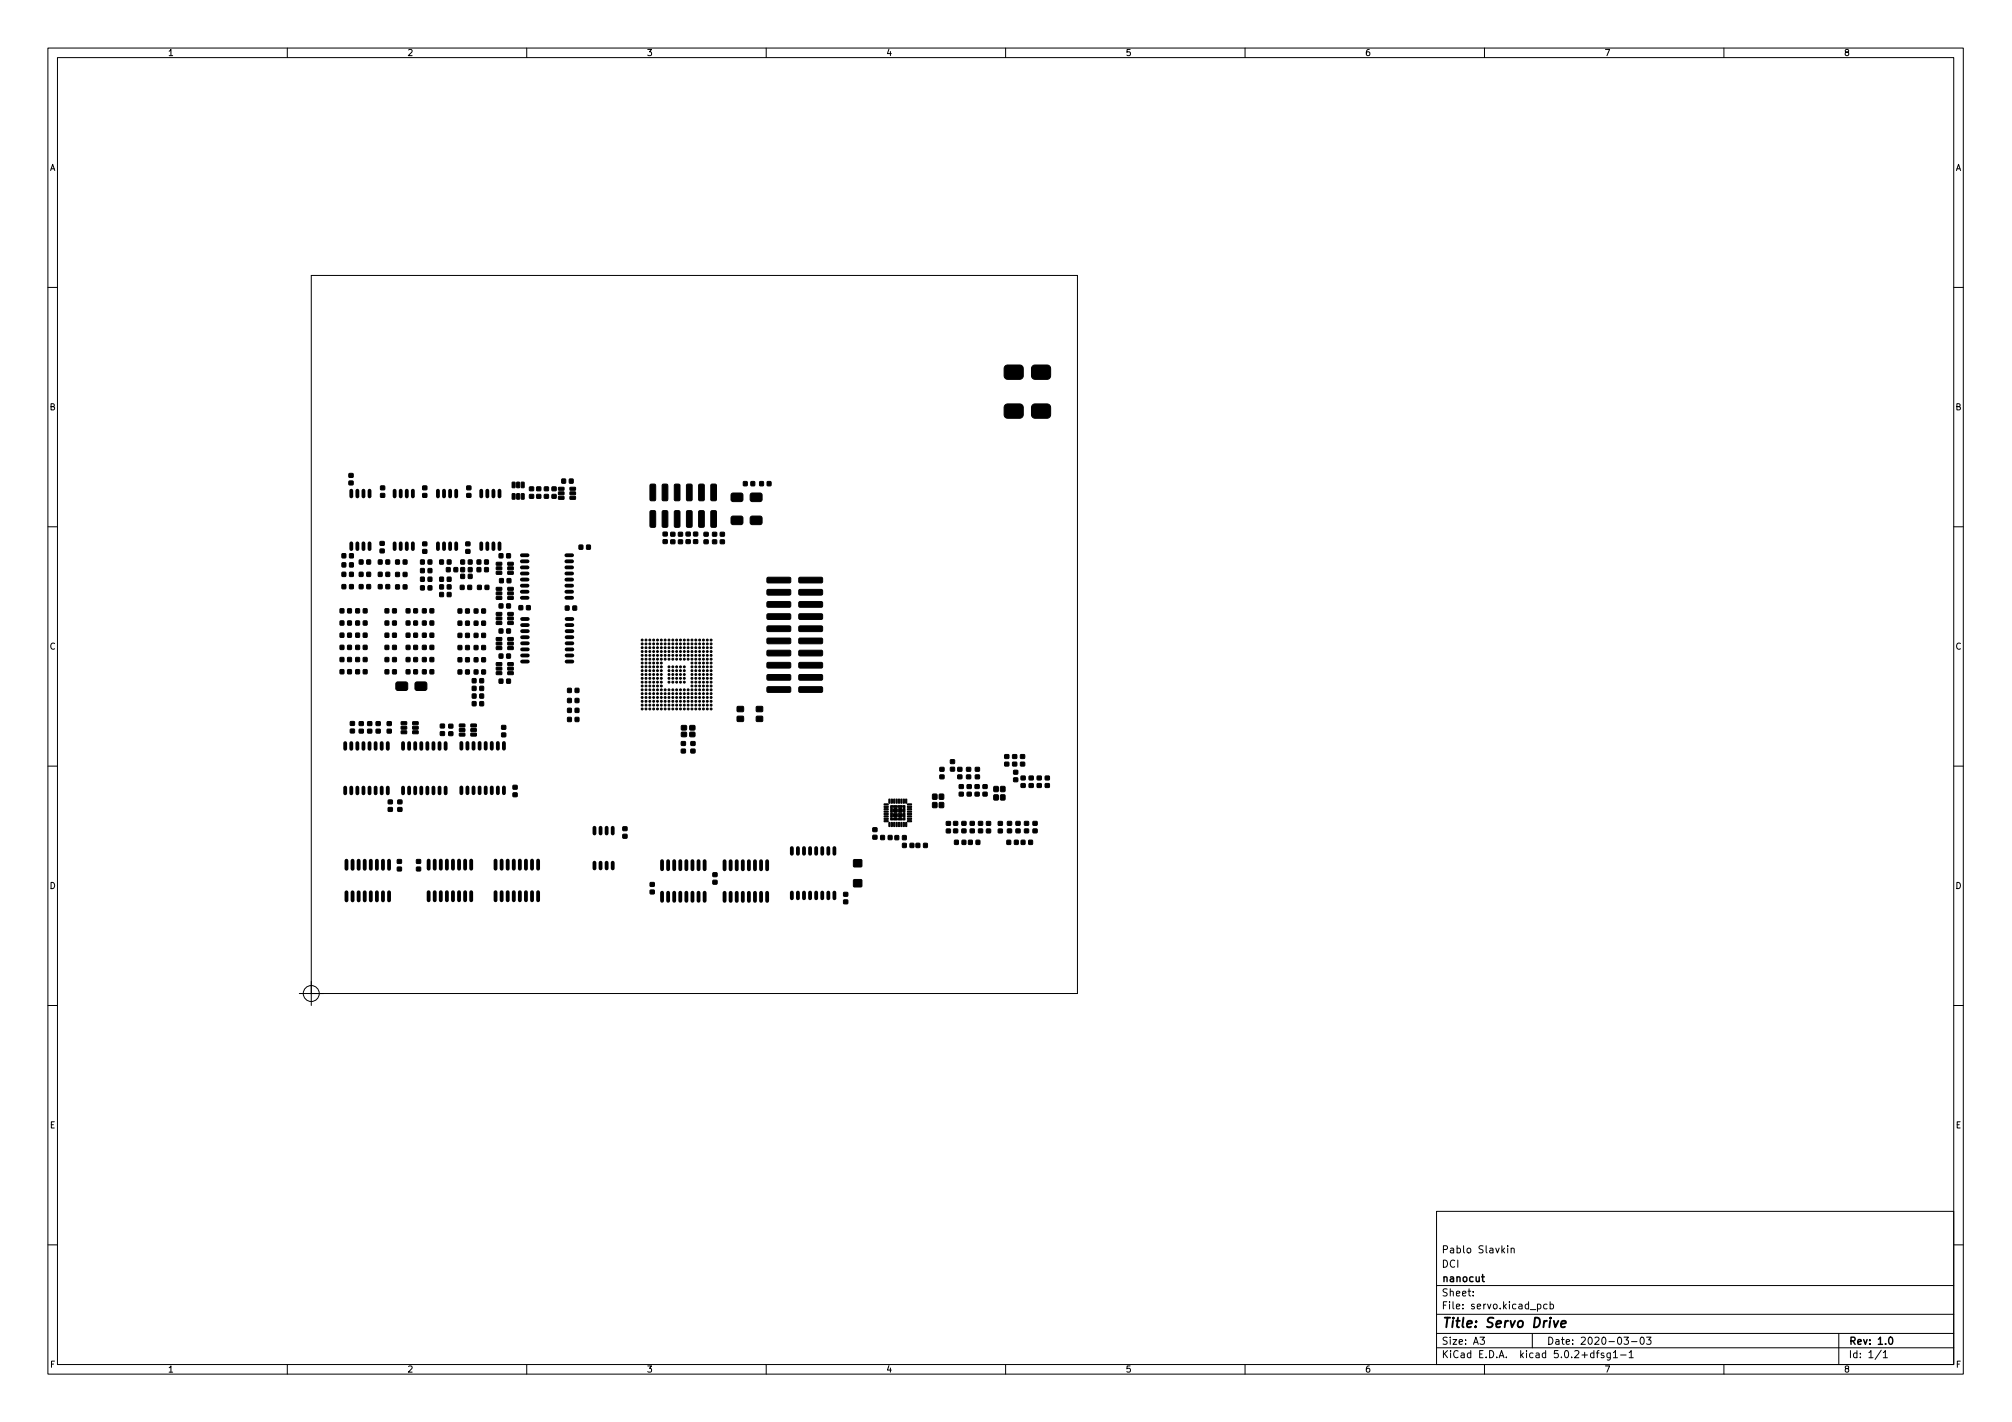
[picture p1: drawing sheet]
<svg xmlns="http://www.w3.org/2000/svg" width="420mm" height="297mm" viewBox="0 0 420 297" stroke-linecap="round" stroke-linejoin="round" font-family="sans-serif">
<defs><g id="words">
<text font-size="2.8" x="301" y="277.3">Title: Servo Drive</text>
<g font-size="2.1">
<text x="301" y="261.8">Pablo Slavkin</text>
<text x="301" y="267.8">nanocut</text>
<text x="301" y="264.8">DCI</text>
<text x="301" y="273.5">File: servo.kicad_pcb</text>
<text x="301" y="270.8">Sheet:</text>
<text x="301" y="280.9">Size: A3</text>
<text x="323" y="280.9">Date: 2020-03-03</text>
<text x="386" y="280.9">Rev: 1.0</text>
<text x="301" y="283.7">KiCad E.D.A. kicad 5.0.2+dfsg1-1</text>
<text x="386" y="283.7">Id: 1/1</text>
</g>
<g font-size="1.8">
<text x="35" y="11.7">1</text>
<text x="85" y="11.7">2</text>
<text x="135" y="11.7">3</text>
<text x="185" y="11.7">4</text>
<text x="235" y="11.7">5</text>
<text x="285" y="11.7">6</text>
<text x="335" y="11.7">7</text>
<text x="385" y="11.7">8</text>
<text x="10.3" y="35.7">A</text>
<text x="408.3" y="35.7">A</text>
<text x="10.3" y="85.7">B</text>
<text x="408.3" y="85.7">B</text>
<text x="10.3" y="135.7">C</text>
<text x="408.3" y="135.7">C</text>
<text x="10.3" y="185.7">D</text>
<text x="408.3" y="185.7">D</text>
<text x="10.4" y="235.7">E</text>
<text x="408.4" y="235.7">E</text>
<text x="10.4" y="285.7">F</text>
<text x="35" y="286.7">1</text>
<text x="85" y="286.7">2</text>
<text x="135" y="286.7">3</text>
<text x="185" y="286.7">4</text>
<text x="235" y="286.7">5</text>
<text x="285" y="286.7">6</text>
<text x="335" y="286.7">7</text>
<text x="385" y="286.7">8</text>
<text x="408.4" y="285.7">F</text>
</g>
</g></defs>
<g fill="none" stroke="#000" stroke-width=".21">
<path d="M10 10h400v277h-400zM12 12h396v273h-396zM60 10v2M110 10v2M160 10v2M210 10v2M260 10v2M310 10v2M360 10v2M10 60h2M408 60h2M10 110h2"/>
<path d="M408 110h2M10 160h2M408 160h2M10 210h2M62.5 207.5h162.5v-150h-160v152.5M408 210h2M300 253h108v32h-108zM10 260h2M300 278.5h108M300 274.5h108M300 268.5h108M307.6 270.6v.1"/>
<path d="M307.6 269.8v.1M309.1 279.3h.9l-.5 .6 .4 .1v.7l-.2 .1-.6-.1M314.9 260.2v.2M314.9 260.7v1M315.6 260.9l.2-.2 .3 .1 .1 .9M315.6 260.7v1M320 278.5v3M321.1 272.5l.4-.1 .3 .3-.2 .6h-.5M323.1 272.5l-.5-.1-.3 .3 .2 .6h.6M323.7 272.5l.4-.1 .3 .3-.1 .6h-.6M323.7 271.9v1.5M339.1 279.3h1l-.5 .6 .4 .1v.7l-.2 .1-.7-.1"/>
<path d="M342.7 279.4l.1-.1a.8 .8 0 0 1 .6 .8 .8 .8 0 0 1-.6 .7 1 1 0 0 1-.1-1.4zM343.8 279.3h1l-.5 .6 .4 .1v.7l-.2 .1-.7-.1M384 278.5v6.5M408 260h2M60 285v2M110 285v2M160 285v2M210 285v2M260 285v2M300 281.5h108M310 285v2M333.3 282.6h.6"/>
<path d="M333.9 282.1l-.3 .2v1.3M334.9 282.7l-.3-.1-.2 .2v.2l.5 .2v.3h-.5M336.3 282.6v1.2l-.3 .3-.4-.1M336.3 282.7l-.5-.1-.2 .3 .1 .6h.6M336.9 282.5l.5-.4v1.5M336.9 283.6h.9M338.4 283h1.2M340.2 282.5l.4-.4v1.5M340.2 283.6h.9M340.7 280.2h1.2M360 285v2M392.8 282l-1.2 2"/>
<path d="M393.3 282.5l.4-.4v1.5M393.3 283.6h.8"/>
<circle cx="65" cy="207.5" r="1.67"/>
</g>
<path d="M309.4 266.7h.6M309.6 266.2v1.3l.4 .2M394.6 279.4l.2-.1a.8 .8 0 0 1 .5 .8 .8 .8 0 0 1-.5 .7 1 1 0 0 1-.2-1.4z" fill="none" stroke="#000" stroke-width=".3"/>
<path d="M324.5 275.9l.3 1.3 .6-1.3M326 276.6l1-.2-.1-.4-.5-.1-.3 .3-.1 .9h.8" fill="none" stroke="#000" stroke-width=".4"/>
<g fill="#000" stroke="#000" stroke-width=".21">
<path d="M209.9 76.5l.5-.3h2.5a.75 .75 0 0 1 .8 .8v1.5a.75 .75 0 0 1-.8 .7h-2.5a.75 .75 0 0 1-.7-.7v-1.6zM215.6 76.5l.5-.3h2.6a.75 .75 0 0 1 .7 .8v1.5a.75 .75 0 0 1-.7 .7h-2.6a.75 .75 0 0 1-.7-.7v-1.6zM72.9 98.9h.8v.8h-.8zM209.9 84.6l.5-.2h2.5a.75 .75 0 0 1 .8 .7v1.5a.75 .75 0 0 1-.8 .8h-2.5a.75 .75 0 0 1-.7-.8v-1.6zM215.6 84.6l.5-.2h2.6a.75 .75 0 0 1 .7 .7v1.5a.75 .75 0 0 1-.7 .8h-2.6a.75 .75 0 0 1-.7-.8v-1.6zM71.4 115.7h.8v.8h-.8zM71.4 117.6h.8v.8h-.8zM71.4 119.6h.8v.8h-.8zM72.9 100.5h.8v.7l-.8 .1zM73 115.7h.8l-.1 .8h-.7zM73 117.6h.8l-.1 .8h-.7zM73 119.6h.8l-.1 .8h-.7z"/>
<path d="M75 119.6h.8v.8h-.8zM75 117h.8v.8h-.8zM76.6 119.6h.8l-.1 .8h-.7zM76.6 117h.8l-.1 .8h-.7zM79 117h.8v.8h-.8zM79 119.6h.8v.8h-.8zM79.4 113.1h.8v.8h-.8zM79.4 114.7h.8v.7l-.8 .1zM79.5 101.5h.8v.8h-.8zM79.5 103.1h.8v.8h-.8zM80.6 117h.8l-.1 .8h-.7zM80.6 119.6h.8l-.1 .8h-.7z"/>
<path d="M82.6 119.6h.8v.8h-.8zM82.6 117h.8v.8h-.8zM84.2 119.6h.8l-.1 .8h-.7zM84.2 117h.8l-.1 .8h-.7zM87.8 117h.8v.8h-.8zM87.8 118.8h.8v.8h-.8zM88.3 113.2h.8v.8h-.8zM88.3 114.8h.8v.7l-.8 .1zM88.3 101.5h.8v.8h-.8zM88.3 103.1h.8v.7l-.8 .1zM89.4 117h.8l-.1 .8h-.7zM89.4 118.8h.8l-.1 .8h-.7z"/>
<path d="M91.8 117h.8v.8h-.8zM93.2 118.6h.8v.8h-.8zM93.4 117h.8l-.1 .8h-.7zM94.8 118.6h.8l-.1 .8h-.7zM96.2 117h.8v.8h-.8zM96.2 118.6h.8v.8h-.8zM96.2 120h.8v.8h-.8zM97.3 113.2h.8v.8h-.8zM97.3 114.8h.8v.7l-.8 .1zM97.5 101.5h.8v.8h-.8zM97.5 103.1h.8v.7l-.8 .1zM97.8 117h.8l-.1 .8h-.7z"/>
<path d="M97.8 118.6h.8l-.1 .8h-.7zM97.8 120h.8l-.1 .8h-.7zM99.6 117h.8v.8h-.8zM99.6 118.6h.8v.8h-.8zM101.2 117h.8l-.1 .8h-.7zM101.2 118.6h.8l-.1 .8h-.7zM103.7 117.5h1l.1 .5-1.1 .1zM103.7 119.4h1l.1 .5-1.1 .1zM103.7 118.4h1l.1 .5-1.1 .1zM104.2 115.7h.8v.8h-.8zM105.8 115.7h.8v.8h-.8zM106.1 119.4h1l.1 .5-1.1 .1z"/>
<path d="M106.1 118.4h1l.1 .5-1.1 .1zM106.1 117.5h1l.1 .5-1.1 .1zM107 100.7l.6 .1-.1 1.1-.6-.1zM107 103.1l.6 .1-.1 1.1-.6-.1zM107.9 100.7l.6 .1-.1 1.1-.5-.1zM107.9 103.1l.6 .1-.1 1.1-.5-.1zM108.9 100.7l.6 .1-.1 1.1-.6-.1zM108.9 103.1l.6 .1-.1 1.1-.6-.1zM110.6 103.3h.8v.8h-.8zM110.6 101.7h.8v.8h-.8zM112.1 101.7h.8v.8h-.8zM112.1 103.3h.8v.7l-.8 .1z"/>
<path d="M113.7 101.7h.8v.8h-.8zM113.7 103.3h.8v.7l-.8 .1zM115.3 103.3h.8v.7l-.8 .1zM115.3 101.7h.8v.8h-.8zM116.6 101.8h1.1l.1 .5-1.1 .1zM116.6 103.7h1.1l.1 .5-1.1 .1zM116.6 102.8l1.1-.1 .1 .6-1.1 .1zM117.3 100.1h.8v.8h-.8zM118.9 100.1h.8l-.1 .8h-.7zM119 103.7h1.1l.1 .5-1.1 .1zM119 102.8l1.1-.1 .1 .6-1.1 .1zM119 101.8h1.1l.1 .5-1.1 .1z"/>
<path d="M120.9 113.9h.8v.8h-.8zM122.5 113.9h.8l-.1 .8h-.7zM135.8 106.7h.9l.2 .2v3l-.2 .2-.7 .1-.3-.3zM135.8 101.2l.9-.1 .2 .2v3l-.2 .3h-.7l-.3-.2zM138.5 111.2h.8v.7h-.8zM138.5 112.8l.8-.1v.8h-.8zM138.4 106.7h.8l.3 .2v3l-.2 .2-.8 .1-.2-.3zM138.4 101.2l.8-.1 .3 .2v3l-.2 .3h-.8l-.2-.2zM140.1 112.8h.8v.7l-.8 .1zM140.1 111.2h.8v.8h-.8zM140.9 106.7h.8l.3 .2v3l-.2 .2-.8 .1-.2-.3zM140.9 101.2l.8-.1 .3 .2v3l-.2 .3h-.8l-.2-.2z"/>
<path d="M141.7 112.8h.8v.7l-.8 .1zM141.7 111.2h.8v.8h-.8zM143.3 112.8h.8v.7h-.8zM143.3 111.2h.8v.7h-.8zM143.4 106.7h.9l.2 .2v3l-.2 .2-.7 .1-.2-.3zM143.4 101.2l.9-.1 .2 .2v3l-.2 .3h-.7l-.2-.2zM144.9 112.8l.8-.1v.8h-.8zM144.9 111.2h.8v.7h-.8zM146 106.7h.8l.3 .2v3l-.2 .2-.8 .1-.2-.3zM146 101.2l.8-.1 .3 .2v3l-.2 .3h-.8l-.2-.2zM147 111.2h.8l.1 .8h-.8zM147 112.8h.8l.1 .7-.8 .1z"/>
<path d="M148.5 106.7h.9l.2 .2v3l-.2 .2-.7 .1-.3-.3zM148.5 101.2l.9-.1 .2 .2v3l-.2 .3h-.7l-.3-.2zM148.8 112.8h.8l.1 .7-.9 .1zM148.8 111.2h.8l.1 .8h-.9zM150.4 111.2h.8l.1 .8h-.9zM150.4 112.8h.8l.1 .7-.9 .1zM152.8 103.1l.3-.1 1.9 .1 .1 .3v1.2l-.4 .2-1.8-.1-.2-.4zM152.8 107.9l.3-.1 1.9 .1 .1 .3v1.2l-.4 .2-1.8-.1-.2-.4zM155.3 100.6h.7v.9l-.8-.1zM156.8 100.6h.8v.9l-.8-.1zM156.8 103.1l.3-.1 1.9 .1 .1 .3v1.2l-.4 .2-1.8-.1-.2-.4zM156.8 107.9l.3-.1 1.9 .1 .1 .3v1.2l-.4 .2-1.8-.1-.2-.4z"/>
<path d="M158.7 100.6h.7v.9l-.8-.1zM160.2 100.6h.8v.9l-.8-.1zM71 127.2h.8v.8h-.8zM71 129.7h.8v.9l-.8-.1zM71 137.4h.8v.8h-.8zM71 139.9h.8v.8h-.8zM71 134.8h.8v.9l-.8-.1zM71 132.3h.8v.8h-.8zM71.4 122.1l.8 .1v.8l-.8-.1zM72.6 127.2h.8l-.1 .8h-.7zM72.6 129.7h.8l-.1 .9-.7-.1zM72.6 137.4h.8l-.1 .8h-.7z"/>
<path d="M72.6 139.9h.8v.8h-.8zM72.6 134.8h.8l-.1 .9-.7-.1zM72.6 132.3h.8l-.1 .8h-.7zM73 122.1l.8 .1-.1 .8-.7-.1zM74.3 139.9h.8l-.1 .8h-.7zM74.3 134.8h.8l-.1 .9-.7-.1zM74.3 127.2h.8l-.1 .8h-.7zM74.3 137.4h.8l-.1 .8h-.7zM74.3 129.7h.8l-.1 .9-.7-.1zM74.3 132.3h.8l-.1 .8h-.7zM75 122.1l.8 .1v.8l-.8-.1zM75.9 139.9h.7v.8h-.7z"/>
<path d="M75.9 134.8h.7v.9l-.7-.1zM75.9 127.2h.7v.8h-.7zM75.9 137.4h.7v.8h-.7zM75.9 129.7h.7v.9l-.7-.1zM75.9 132.3h.7v.8h-.7zM76.6 122.1l.8 .1-.1 .8-.7-.1zM79 122.1l.8 .1v.8l-.8-.1zM80.4 129.7h.8v.9l-.8-.1zM80.4 127.2h.8v.8h-.8zM80.4 139.9h.8v.9l-.8-.1zM80.4 132.3h.8v.8h-.8zM80.4 134.8h.8v.9l-.8-.1z"/>
<path d="M80.4 137.4h.8v.8h-.8zM80.6 122.1l.8 .1-.1 .8-.7-.1zM82 129.7h.8l-.1 .9-.7-.1zM82 127.2h.8l-.1 .8h-.7zM82 139.9h.8l-.1 .9-.7-.1zM82 132.3h.8l-.1 .8h-.7zM82 134.8h.8l-.1 .9-.7-.1zM82 137.4h.8l-.1 .8h-.7zM82.6 122.2h.8v.8h-.8zM84.2 122.2h.8l-.1 .8h-.7zM84.8 127.2h.8v.8h-.8zM84.8 129.7h.8v.9l-.8-.1z"/>
<path d="M84.8 132.3h.8v.8h-.8zM84.8 134.8h.8v.9l-.8-.1zM84.8 139.9h.8v.9l-.8-.1zM84.8 137.4h.8v.8h-.8zM86.4 127.2h.8l-.1 .8h-.7zM86.4 129.7h.8l-.1 .9-.7-.1zM86.4 132.3h.8l-.1 .8h-.7zM86.4 134.8h.8l-.1 .9-.7-.1zM86.4 139.9h.8l-.1 .9-.7-.1zM86.4 137.4h.8l-.1 .8h-.7zM87.8 122.4h.8v.8h-.8zM87.8 120.6h.8v.8h-.8z"/>
<path d="M88.2 139.9h.8v.9l-.8-.1zM88.2 137.4h.8v.8h-.8zM88.2 134.8h.8v.9l-.8-.1zM88.2 132.3h.8v.8h-.8zM88.2 129.7h.8v.9l-.8-.1zM88.2 127.2h.8v.8h-.8zM89.4 122.4h.8l-.1 .8h-.7zM89.4 120.6h.8l-.1 .8h-.7zM89.8 139.9h.8l-.1 .9-.7-.1zM89.8 137.4h.8l-.1 .8h-.7zM89.8 134.8h.8l-.1 .9-.7-.1zM89.8 132.3h.8l-.1 .8h-.7z"/>
<path d="M89.8 129.7h.8l-.1 .9-.7-.1zM89.8 127.2h.8l-.1 .8h-.7zM91.8 122.2h.8v.8h-.8zM91.8 123.8h.8v.8h-.8zM91.8 120.6h.8v.8h-.8zM93.4 122.2h.8l-.1 .8h-.7zM93.4 123.8h.8l-.1 .8h-.7zM93.4 120.6h.8l-.1 .8h-.7zM95.7 127.2h.7v.9l-.7-.1zM95.7 140h.7v.8h-.7zM95.7 137.4h.7v.8h-.7zM95.7 129.8h.7v.8h-.7z"/>
<path d="M95.7 132.3h.7v.8h-.7zM95.7 134.9h.7v.8h-.7zM96.1 122.3h.8v.8h-.8zM97.2 127.2h.8v.9l-.8-.1zM97.2 140h.8v.8h-.8zM97.2 137.4h.8v.8h-.8zM97.2 129.8h.8v.8h-.8zM97.2 132.3h.8v.8h-.8zM97.2 134.9h.8v.8h-.8zM97.7 122.3h.8l-.1 .8h-.7zM99 140h.8v.8h-.8zM99 137.4h.8v.8h-.8z"/>
<path d="M99 134.9h.8v.8h-.8zM99 132.3h.8v.8h-.8zM99 129.8h.8v.8h-.8zM99 127.2h.8v.9l-.8-.1zM99.7 122.3h.8v.8h-.8zM100.6 140h.8l-.1 .8h-.7zM100.6 137.4h.8l-.1 .8h-.7zM100.6 134.9h.8l-.1 .8h-.7zM100.6 132.3h.8l-.1 .8h-.7zM100.6 129.8h.8l-.1 .8h-.7zM100.6 127.2h.8l-.1 .9-.7-.1zM101.3 122.3h.8l-.1 .8h-.7z"/>
<path d="M103.7 122.7h1l.1 .5-1.1 .1zM103.7 124.6h1l.1 .5-1.1 .1zM103.7 123.7l1-.1 .1 .6-1.1 .1zM103.7 128l1-.1 .1 .6-1.1 .1zM103.7 129.9l1-.1 .1 .6-1.1 .1zM103.7 128.9h1l.1 .5-1.1 .1zM103.7 138.4h1l.1 .5-1.1 .1zM103.7 139.4h1l.1 .5-1.1 .1zM103.7 133.2h1l.1 .5-1.1 .1zM103.7 135.1h1l.1 .5-1.1 .1zM103.7 134.2l1-.1 .1 .6h-1.1zM104.2 126.2h.8v.8h-.8z"/>
<path d="M104.2 131.4h.8v.8h-.8zM104.2 136.6l.8 .1v.8l-.8-.1zM104.3 120.9h.8v.8h-.8zM105.8 126.2h.8v.8h-.8zM105.8 131.4h.8v.8h-.8zM105.8 136.6l.8 .1v.8l-.8-.1zM105.9 120.9h.8l-.1 .8h-.7zM106.1 124.6h1l.1 .5-1.1 .1zM106.1 123.7l1-.1 .1 .6-1.1 .1zM106.1 122.7h1l.1 .5-1.1 .1zM106.1 129.9l1-.1 .1 .6-1.1 .1zM106.1 128.9h1l.1 .5-1.1 .1z"/>
<path d="M106.1 128l1-.1 .1 .6-1.1 .1zM106.1 139.4h1l.1 .5-1.1 .1zM106.1 138.4h1l.1 .5-1.1 .1zM106.1 135.1h1l.1 .5-1.1 .1zM106.1 134.2l1-.1 .1 .6h-1.1zM106.1 133.2h1l.1 .5-1.1 .1zM108.4 126.5h.8l-.1 .9-.7-.1zM110 126.5h.7v.9l-.7-.1zM118.1 126.6h.7v.8h-.7zM119.6 126.6h.8v.8h-.8zM160.2 138.4h4.7l.2 .2v.7l-.2 .3h-4.5l-.3-.3zM160.2 135.9l4.7-.1 .2 .3v.7l-.2 .2h-4.5l-.3-.3z"/>
<path d="M160.2 133.4l4.7-.1 .2 .2v.7l-.2 .3h-4.5l-.3-.3zM160.2 130.8l4.7-.1 .2 .3v.7l-.2 .2h-4.5l-.3-.2zM160.2 128.3l4.7-.1 .2 .2v.8l-.2 .2h-4.5l-.3-.3zM160.2 125.7h4.7l.2 .2v.7l-.2 .3h-4.5l-.3-.3zM160.2 123.2l4.7-.1 .2 .3v.7l-.2 .2h-4.5l-.3-.3zM160.2 120.7l4.7-.1 .2 .2v.7l-.2 .3h-4.5l-.3-.3zM166.9 138.4h4.6l.3 .2v.7l-.3 .3h-4.5l-.2-.3zM166.9 135.9l4.6-.1 .3 .3v.7l-.3 .2h-4.5l-.2-.3zM166.9 133.4l4.6-.1 .3 .2v.7l-.3 .3h-4.5l-.2-.3zM166.9 130.8l4.6-.1 .3 .3v.7l-.3 .2h-4.5l-.2-.2zM166.9 128.3l4.6-.1 .3 .2v.8l-.3 .2h-4.5l-.2-.3zM166.9 125.7h4.6l.3 .2v.7l-.3 .3h-4.5l-.2-.3z"/>
<path d="M166.9 123.2l4.6-.1 .3 .3v.7l-.3 .2h-4.5l-.2-.3zM166.9 120.7l4.6-.1 .3 .2v.7l-.3 .3h-4.5l-.2-.3zM73.2 152.3h.8v.8h-.8zM73.2 150.7h.8v.8h-.8zM75 152.4l.8-.1 .1 .8h-.9zM75 150.8h.8l.1 .7h-.9zM76.8 152.4l.8-.1v.8h-.8zM76.8 150.8h.8v.7h-.8zM78.6 152.4l.8-.1v.8h-.8zM78.6 150.8h.8v.7h-.8zM80.9 150.8h.8v.7h-.8zM80.9 152.4l.8-.1v.8h-.8z"/>
<path d="M82.8 142.6l.3-.2 1.9 .1 .1 .3v1.2l-.4 .2h-1.9l-.1-.4zM83.8 150.8l1-.1 .1 .6-1.1 .1zM83.8 151.7h1l.1 .5-1.1 .1zM83.8 152.7l1-.1 .1 .6-1.1 .1zM86.2 152.7l1-.1 .1 .6-1.1 .1zM86.2 150.8l1-.1 .1 .6-1.1 .1zM86.2 151.7h1l.1 .5-1.1 .1zM86.8 142.6l.3-.2 1.9 .1 .1 .3v1.2l-.4 .2h-1.9l-.1-.4zM92 152.9l.8-.1v.8h-.8zM92 151.3h.8v.7h-.8zM93.7 152.9h.8l.1 .7h-.9zM93.7 151.3h.8l.1 .7-.9 .1z"/>
<path d="M95.9 151.3l1.1-.1 .1 .6-1.1 .1zM95.9 152.2h1.1l.1 .5-1.1 .1zM95.9 153.2l1.1-.1 .1 .6-1.1 .1zM98.6 141.8h.8v.8h-.8zM98.6 143.4h.8v.8h-.8zM98.6 146.6h.8v.8h-.8zM98.6 145h.8v.8h-.8zM98.3 153.2l1.1-.1 .1 .6-1.1 .1zM98.3 151.3l1.1-.1 .1 .6-1.1 .1zM98.3 152.2h1.1l.1 .5-1.1 .1zM100.2 141.8h.8v.8h-.8zM100.2 143.4h.8l-.1 .8h-.7z"/>
<path d="M100.2 146.6h.8l-.1 .8h-.7zM100.2 145h.8l-.1 .8h-.7zM103.7 140.3h1l.1 .5-1.1 .1zM104.2 141.9h.8v.8h-.8zM104.8 153.1h.8v.8h-.8zM104.8 151.6l.8-.1v.8h-.8zM105.8 141.9h.8v.8h-.8zM106.1 140.3h1l.1 .5-1.1 .1zM118.5 149.9h.8v.8h-.8zM118.5 143.8h.8v.8h-.8zM118.5 145.9h.8v.9l-.8-.1zM118.5 148h.8v.8h-.8z"/>
<path d="M120.1 149.9h.8v.8h-.8zM120.1 143.8h.8v.8h-.8zM120.1 145.9h.8v.9l-.8-.1zM120.1 148h.8v.8h-.8zM142.3 156.5h.8v.8h-.8zM142.3 154.9h.8v.8h-.8zM142.3 153h1v.8l-1 .1zM142.3 151.6h1v.8l-1 .1zM144.1 153h1v.8l-1 .1zM144.1 151.6h1v.8l-1 .1zM144.3 156.5h.8v.8h-.8zM144.3 154.9h.8v.8h-.8z"/>
<path d="M154 147.6h1.2v1h-1.2zM154 149.7l1.2-.1v1l-1.2 .1zM158 147.6h1.2v1h-1.2zM158 149.7l1.2-.1v1l-1.2 .1zM160.2 143.5l4.7-.1 .2 .3v.7l-.2 .2h-4.5l-.3-.2zM160.2 141l4.7-.1 .2 .2v.8l-.2 .2h-4.5l-.3-.3zM166.9 143.5l4.6-.1 .3 .3v.7l-.3 .2h-4.5l-.2-.2zM166.9 141l4.6-.1 .3 .2v.8l-.3 .2h-4.5l-.2-.3zM198.5 158.7h.8v.8h-.8zM209.8 157.7l.8-.1 .1 .8h-.9zM209.8 159.2h.8l.1 .8h-.9zM211.5 157.7l.8-.1v.8h-.8z"/>
<path d="M211.5 159.2h.8v.8h-.8zM213.1 157.7l.8-.1 .1 .8h-.9zM213.1 159.2h.8l.1 .8h-.9zM81.1 167.1h.8v.8h-.8zM81.1 168.7h.8v.7l-.8 .1zM83 179.6h.8v.7h-.8zM83.1 168.7h.8v.7l-.8 .1zM83.1 167.1h.8v.8h-.8zM87 179.6h.8v.7h-.8zM107.1 165.6h.9v.8h-.8zM107.1 164.1h.9v.7h-.8zM130.1 174.3h.8v.7l-.8 .1z"/>
<path d="M130.1 172.7h.8v.8h-.8zM178.3 179.6h1.6v1.4l-1.6 .1zM182.3 174.5h.8v.7l-.8 .1zM182.3 172.9h.8v.8h-.8zM183.9 174.5l.8 .1v.8l-.8-.1zM184.6 171.4h.8l.1 .2-.8 .1zM184.6 170.9h.8l.1 .2-.8 .1zM184.6 170.4h.8l.1 .2-.8 .1zM184.6 169.9h.8l.1 .2-.8 .1zM184.6 169.4h.8l.1 .2-.8 .1zM184.6 168.9h.8l.1 .2-.8 .1zM184.6 168.4h.8l.1 .2-.8 .1z"/>
<path d="M184.6 167.9h.8l.1 .2-.8 .1zM185.6 166.9l.3 .1-.1 .8-.2-.1zM185.6 171.8h.3l-.1 .9-.2-.1zM185.5 174.5l.8 .1-.1 .8-.7-.1zM186.1 166.9l.3 .1-.1 .8-.2-.1zM186.1 171.8h.3l-.1 .9-.2-.1zM186 170.8l.4 .2v.3h-.4zM186 168.3h.4l-.1 .4h-.3zM186 169.9l.4 .1v.6l-.1 .1h-.3zM186 168.9l.4 .1v.6l-.1 .1h-.3zM186.6 166.9l.3 .1-.1 .8-.2-.1zM186.6 171.8h.3l-.1 .9-.2-.1z"/>
<path d="M186.6 169.9h.7v.7h-.7zM186.6 168.9h.7v.7h-.7zM187.1 166.9l.3 .1-.1 .8-.2-.1zM187.1 171.8h.3l-.1 .9-.2-.1zM186.7 170.8h.6l.1 .5h-.8zM186.6 168.3h.8v.3l-.1 .1h-.6zM186.9 174.6h.8l-.1 .8h-.7zM187.6 166.9l.3 .1-.1 .8-.2-.1zM187.6 171.8h.3l-.1 .9-.2-.1zM187.6 169.9h.7v.7h-.7zM187.6 168.9h.7v.7h-.7zM188.1 166.9l.3 .1-.1 .8-.2-.1z"/>
<path d="M188.1 171.8h.3l-.1 .9-.2-.1zM187.7 170.8h.6l.1 .5h-.8zM187.6 168.3h.8v.3l-.1 .1h-.6zM188.6 166.9l.3 .1-.1 .8-.2-.1zM188.6 171.8h.3l-.1 .9-.2-.1zM188.5 171l.5-.2v.5h-.5zM188.5 168.3h.5v.4l-.5-.1zM188.5 170l.5-.1v.8l-.5-.1zM188.5 169l.5-.1v.8l-.5-.1zM188.5 174.6h.7v.8h-.7zM188.5 176.2h.8l-.1 .8h-.7zM189.1 166.9l.3 .1-.1 .8-.2-.1z"/>
<path d="M189.1 171.8h.3l-.1 .9-.2-.1zM189.5 167.9h.8l.1 .2-.9 .1zM189.5 168.4h.8l.1 .2-.9 .1zM189.5 168.9h.8l.1 .2-.9 .1zM189.5 169.4h.8l.1 .2-.9 .1zM189.5 169.9h.8l.1 .2-.9 .1zM189.5 170.4h.8l.1 .2-.9 .1zM189.5 170.9h.8l.1 .2-.9 .1zM189.5 171.4h.8l.1 .2-.9 .1zM190.1 176.2h.7v.8h-.7zM191.3 176.2h.8l-.1 .8h-.7zM192.9 176.2h.7v.8h-.7z"/>
<path d="M194.8 165.9h.8v1h-.8zM194.8 167.7h.8v1h-.8zM196.2 167.7h.8v1h-.8zM196.2 165.9h.8v1h-.8zM196.3 161.9h.8v.7l-.8 .1zM196.3 160.3h.8v.8h-.8zM197.6 171.6h.8l.1 .8h-.8zM197.6 173.2h.8l.1 .7-.8 .1zM198.5 160.3h.8v.7l-.8 .1zM199.1 173.2h.9v.7l-.8 .1zM199.1 171.6h.9v.7l-.8 .1zM199.3 175.5l.8 .1v.8l-.8-.1z"/>
<path d="M200 160.3h.8l.1 .8h-.9zM200 161.9h.8l.1 .7-.9 .1zM200.3 165.5h.8l.1 .7-.9 .1zM200.3 163.9h.8l.1 .8h-.9zM200.9 175.5l.8 .1v.8l-.8-.1zM200.9 173.2h.8v.7h-.8zM200.9 171.6h.8v.8h-.8zM201.9 161.9h.8v.7l-.8 .1zM201.9 160.3h.8v.8h-.8zM202 163.9h.8v.8h-.8zM202 165.5h.8v.7l-.8 .1zM202.3 175.5l.7 .1v.8l-.7-.1z"/>
<path d="M202.6 173.2h.8l.1 .7-.9 .1zM202.6 171.6h.8l.1 .7-.9 .1zM203.6 163.9h.9v.8h-.9zM203.6 165.5h.8l.1 .7-.8 .1zM203.7 160.3h.8v.8h-.8zM203.7 161.9h.8v.7l-.8 .1zM203.8 175.5l.8 .1v.8l-.8-.1zM204.4 173.2h.8v.7l-.8 .1zM204.4 171.6h.8v.7l-.8 .1zM205.3 163.9h.8v.8h-.8zM205.3 165.5h.8v.7l-.8 .1zM206 173.2h.8l.1 .7-.9 .1z"/>
<path d="M206 171.6h.8l.1 .8h-.9zM207.6 164.3h.8v1h-.8zM207.6 166.1h.8v1h-.8zM208.5 171.6h.8v.8h-.8zM208.5 173.2h.8v.7l-.8 .1zM209 166.1h.8v1h-.8zM209 164.3h.8v1h-.8zM210.3 175.5l.7 .1v.8l-.7-.1zM210.4 171.6h.8v.7l-.8 .1zM210.4 173.2h.8v.7l-.8 .1zM211.7 162.5h.8v.7l-.8 .1zM211.7 160.9h.8v.8h-.8z"/>
<path d="M211.9 175.5l.7 .1v.8l-.8-.1zM212.2 173.2h.8v.7l-.8 .1zM212.2 171.6h.8v.7l-.8 .1zM213.3 175.5l.7 .1v.8l-.7-.1zM213.2 163.7h.8l.1 .7-.8 .1zM213.2 162.1h.8l.1 .8h-.8zM214 173.2h.8v.7l-.8 .1zM214 171.6h.8v.7l-.8 .1zM214.8 175.5l.8 .1v.8l-.8-.1zM214.9 163.7h.8l.1 .7-.9 .1zM214.9 162.1h.8l.1 .8h-.9zM215.7 173.2h.8l.1 .7-.9 .1z"/>
<path d="M215.7 171.6h.8l.1 .7-.9 .1zM216.6 163.7h.8v.7l-.8 .1zM216.6 162.1h.8v.8h-.8zM218.3 163.7h.8v.7l-.8 .1zM218.3 162.1h.8v.8h-.8zM83 181.2l.8-.1v.8h-.8zM87 181.2l.8-.1v.8h-.8zM135.8 184.4h.8v.7h-.8zM135.8 186l.8-.1v.8h-.8zM148.9 182.3h.8v.8h-.8zM148.9 183.9h.8v.7l-.8 .1zM176.2 188h.8v.7l-.8 .1z"/>
<path d="M176.2 186.4h.8v.8h-.8zM178.3 183.8h1.6v1.4h-1.6z"/>
<circle cx="134.1" cy="136.1" r=".2"/>
<circle cx="134.1" cy="135.3" r=".2"/>
<circle cx="134.1" cy="139.3" r=".2"/>
<circle cx="134.1" cy="133.7" r=".2"/>
<circle cx="134.1" cy="137.7" r=".2"/>
<circle cx="134.1" cy="136.9" r=".2"/>
<circle cx="134.1" cy="134.5" r=".2"/>
<circle cx="134.1" cy="138.5" r=".2"/>
<circle cx="134.9" cy="136.1" r=".2"/>
<circle cx="134.9" cy="135.3" r=".2"/>
<circle cx="134.9" cy="133.7" r=".2"/>
<circle cx="134.9" cy="139.3" r=".2"/>
<circle cx="134.9" cy="137.7" r=".2"/>
<circle cx="134.9" cy="136.9" r=".2"/>
<circle cx="134.9" cy="138.5" r=".2"/>
<circle cx="134.9" cy="134.5" r=".2"/>
<circle cx="135.7" cy="136.1" r=".2"/>
<circle cx="135.7" cy="139.3" r=".2"/>
<circle cx="135.7" cy="135.3" r=".2"/>
<circle cx="135.7" cy="133.7" r=".2"/>
<circle cx="135.7" cy="137.7" r=".2"/>
<circle cx="135.7" cy="136.9" r=".2"/>
<circle cx="135.7" cy="134.5" r=".2"/>
<circle cx="135.7" cy="138.5" r=".2"/>
<circle cx="136.5" cy="136.1" r=".2"/>
<circle cx="136.5" cy="135.3" r=".2"/>
<circle cx="136.5" cy="133.7" r=".2"/>
<circle cx="136.5" cy="137.7" r=".2"/>
<circle cx="136.5" cy="139.3" r=".2"/>
<circle cx="136.5" cy="136.9" r=".2"/>
<circle cx="136.5" cy="134.5" r=".2"/>
<circle cx="136.5" cy="138.5" r=".2"/>
<circle cx="137.3" cy="136.1" r=".2"/>
<circle cx="137.3" cy="134.5" r=".2"/>
<circle cx="137.3" cy="139.3" r=".2"/>
<circle cx="137.3" cy="135.3" r=".2"/>
<circle cx="137.3" cy="133.7" r=".2"/>
<circle cx="137.3" cy="137.7" r=".2"/>
<circle cx="137.3" cy="136.9" r=".2"/>
<circle cx="137.3" cy="138.5" r=".2"/>
<circle cx="138.1" cy="136.1" r=".2"/>
<circle cx="138.1" cy="133.7" r=".2"/>
<circle cx="138.1" cy="135.3" r=".2"/>
<circle cx="138.1" cy="137.7" r=".2"/>
<circle cx="138.1" cy="139.3" r=".2"/>
<circle cx="138.1" cy="136.9" r=".2"/>
<circle cx="138.1" cy="138.5" r=".2"/>
<circle cx="138.1" cy="134.5" r=".2"/>
<circle cx="138.9" cy="136.1" r=".2"/>
<circle cx="138.9" cy="135.3" r=".2"/>
<circle cx="138.9" cy="133.7" r=".2"/>
<circle cx="138.9" cy="137.7" r=".2"/>
<circle cx="138.9" cy="136.9" r=".2"/>
<circle cx="138.9" cy="134.5" r=".2"/>
<circle cx="139.7" cy="136.1" r=".2"/>
<circle cx="139.7" cy="139.3" r=".2"/>
<circle cx="139.7" cy="133.7" r=".2"/>
<circle cx="139.7" cy="135.3" r=".2"/>
<circle cx="139.7" cy="137.7" r=".2"/>
<circle cx="139.7" cy="136.9" r=".2"/>
<circle cx="139.7" cy="134.5" r=".2"/>
<circle cx="140.5" cy="136.1" r=".2"/>
<circle cx="140.5" cy="139.3" r=".2"/>
<circle cx="140.5" cy="133.7" r=".2"/>
<circle cx="140.5" cy="135.3" r=".2"/>
<circle cx="140.5" cy="137.7" r=".2"/>
<circle cx="140.5" cy="136.9" r=".2"/>
<circle cx="140.5" cy="134.5" r=".2"/>
<circle cx="141.3" cy="136.1" r=".2"/>
<circle cx="141.3" cy="139.3" r=".2"/>
<circle cx="141.3" cy="135.3" r=".2"/>
<circle cx="141.3" cy="133.7" r=".2"/>
<circle cx="141.3" cy="137.7" r=".2"/>
<circle cx="141.3" cy="136.9" r=".2"/>
<circle cx="141.3" cy="134.5" r=".2"/>
<circle cx="142.1" cy="136.1" r=".2"/>
<circle cx="142.1" cy="135.3" r=".2"/>
<circle cx="142.1" cy="137.7" r=".2"/>
<circle cx="142.1" cy="133.7" r=".2"/>
<circle cx="142.1" cy="139.3" r=".2"/>
<circle cx="142.1" cy="136.9" r=".2"/>
<circle cx="142.1" cy="134.5" r=".2"/>
<circle cx="142.9" cy="136.1" r=".2"/>
<circle cx="142.9" cy="139.3" r=".2"/>
<circle cx="142.9" cy="135.3" r=".2"/>
<circle cx="142.9" cy="137.7" r=".2"/>
<circle cx="142.9" cy="133.7" r=".2"/>
<circle cx="142.9" cy="136.9" r=".2"/>
<circle cx="142.9" cy="134.5" r=".2"/>
<circle cx="143.7" cy="136.1" r=".2"/>
<circle cx="143.7" cy="135.3" r=".2"/>
<circle cx="143.7" cy="137.7" r=".2"/>
<circle cx="143.7" cy="133.7" r=".2"/>
<circle cx="143.7" cy="136.9" r=".2"/>
<circle cx="143.7" cy="134.5" r=".2"/>
<circle cx="144.5" cy="136.1" r=".2"/>
<circle cx="144.5" cy="139.3" r=".2"/>
<circle cx="144.5" cy="133.7" r=".2"/>
<circle cx="144.5" cy="137.7" r=".2"/>
<circle cx="144.5" cy="135.3" r=".2"/>
<circle cx="144.5" cy="136.9" r=".2"/>
<circle cx="144.5" cy="134.5" r=".2"/>
<circle cx="144.5" cy="138.5" r=".2"/>
<circle cx="145.3" cy="136.1" r=".2"/>
<circle cx="145.3" cy="137.7" r=".2"/>
<circle cx="145.3" cy="139.3" r=".2"/>
<circle cx="145.3" cy="133.7" r=".2"/>
<circle cx="145.3" cy="135.3" r=".2"/>
<circle cx="145.3" cy="136.9" r=".2"/>
<circle cx="145.3" cy="138.5" r=".2"/>
<circle cx="145.3" cy="134.5" r=".2"/>
<circle cx="146.1" cy="136.1" r=".2"/>
<circle cx="146.1" cy="139.3" r=".2"/>
<circle cx="146.1" cy="135.3" r=".2"/>
<circle cx="146.1" cy="137.7" r=".2"/>
<circle cx="146.1" cy="133.7" r=".2"/>
<circle cx="146.1" cy="136.9" r=".2"/>
<circle cx="146.1" cy="134.5" r=".2"/>
<circle cx="146.1" cy="138.5" r=".2"/>
<circle cx="146.9" cy="136.1" r=".2"/>
<circle cx="146.9" cy="135.3" r=".2"/>
<circle cx="146.9" cy="133.7" r=".2"/>
<circle cx="146.9" cy="139.3" r=".2"/>
<circle cx="146.9" cy="137.7" r=".2"/>
<circle cx="146.9" cy="136.9" r=".2"/>
<circle cx="146.9" cy="134.5" r=".2"/>
<circle cx="146.9" cy="138.5" r=".2"/>
<circle cx="147.7" cy="136.1" r=".2"/>
<circle cx="147.7" cy="139.3" r=".2"/>
<circle cx="147.7" cy="133.7" r=".2"/>
<circle cx="147.7" cy="135.3" r=".2"/>
<circle cx="147.7" cy="137.7" r=".2"/>
<circle cx="147.7" cy="136.9" r=".2"/>
<circle cx="147.7" cy="134.5" r=".2"/>
<circle cx="147.7" cy="138.5" r=".2"/>
<circle cx="148.5" cy="136.1" r=".2"/>
<circle cx="148.5" cy="139.3" r=".2"/>
<circle cx="148.5" cy="133.7" r=".2"/>
<circle cx="148.5" cy="135.3" r=".2"/>
<circle cx="148.5" cy="137.7" r=".2"/>
<circle cx="148.5" cy="136.9" r=".2"/>
<circle cx="148.5" cy="134.5" r=".2"/>
<circle cx="148.5" cy="138.5" r=".2"/>
<circle cx="134.1" cy="140.1" r=".2"/>
<circle cx="134.1" cy="144.1" r=".2"/>
<circle cx="134.1" cy="148.1" r=".2"/>
<circle cx="134.1" cy="145.7" r=".2"/>
<circle cx="134.1" cy="147.3" r=".2"/>
<circle cx="134.1" cy="143.3" r=".2"/>
<circle cx="134.1" cy="141.7" r=".2"/>
<circle cx="134.1" cy="146.5" r=".2"/>
<circle cx="134.1" cy="144.9" r=".2"/>
<circle cx="134.1" cy="142.5" r=".2"/>
<circle cx="134.1" cy="140.9" r=".2"/>
<circle cx="134.9" cy="140.1" r=".2"/>
<circle cx="134.9" cy="148.1" r=".2"/>
<circle cx="134.9" cy="144.1" r=".2"/>
<circle cx="134.9" cy="143.3" r=".2"/>
<circle cx="134.9" cy="145.7" r=".2"/>
<circle cx="134.9" cy="147.3" r=".2"/>
<circle cx="134.9" cy="141.7" r=".2"/>
<circle cx="134.9" cy="146.5" r=".2"/>
<circle cx="134.9" cy="144.9" r=".2"/>
<circle cx="134.9" cy="142.5" r=".2"/>
<circle cx="134.9" cy="140.9" r=".2"/>
<circle cx="135.7" cy="140.1" r=".2"/>
<circle cx="135.7" cy="144.1" r=".2"/>
<circle cx="135.7" cy="148.1" r=".2"/>
<circle cx="135.7" cy="147.3" r=".2"/>
<circle cx="135.7" cy="145.7" r=".2"/>
<circle cx="135.7" cy="143.3" r=".2"/>
<circle cx="135.7" cy="141.7" r=".2"/>
<circle cx="135.7" cy="146.5" r=".2"/>
<circle cx="135.7" cy="142.5" r=".2"/>
<circle cx="135.7" cy="144.9" r=".2"/>
<circle cx="135.7" cy="140.9" r=".2"/>
<circle cx="136.5" cy="140.1" r=".2"/>
<circle cx="136.5" cy="148.1" r=".2"/>
<circle cx="136.5" cy="144.1" r=".2"/>
<circle cx="136.5" cy="145.7" r=".2"/>
<circle cx="136.5" cy="143.3" r=".2"/>
<circle cx="136.5" cy="147.3" r=".2"/>
<circle cx="136.5" cy="141.7" r=".2"/>
<circle cx="136.5" cy="146.5" r=".2"/>
<circle cx="136.5" cy="142.5" r=".2"/>
<circle cx="136.5" cy="144.9" r=".2"/>
<circle cx="136.5" cy="140.9" r=".2"/>
<circle cx="137.3" cy="140.1" r=".2"/>
<circle cx="137.3" cy="144.1" r=".2"/>
<circle cx="137.3" cy="148.1" r=".2"/>
<circle cx="137.3" cy="147.3" r=".2"/>
<circle cx="137.3" cy="145.7" r=".2"/>
<circle cx="137.3" cy="141.7" r=".2"/>
<circle cx="137.3" cy="143.3" r=".2"/>
<circle cx="137.3" cy="146.5" r=".2"/>
<circle cx="137.3" cy="142.5" r=".2"/>
<circle cx="137.3" cy="144.9" r=".2"/>
<circle cx="137.3" cy="140.9" r=".2"/>
<circle cx="138.1" cy="140.1" r=".2"/>
<circle cx="138.1" cy="148.1" r=".2"/>
<circle cx="138.1" cy="144.1" r=".2"/>
<circle cx="138.1" cy="143.3" r=".2"/>
<circle cx="138.1" cy="147.3" r=".2"/>
<circle cx="138.1" cy="145.7" r=".2"/>
<circle cx="138.1" cy="141.7" r=".2"/>
<circle cx="138.1" cy="146.5" r=".2"/>
<circle cx="138.1" cy="142.5" r=".2"/>
<circle cx="138.1" cy="144.9" r=".2"/>
<circle cx="138.1" cy="140.9" r=".2"/>
<circle cx="138.9" cy="144.1" r=".2"/>
<circle cx="138.9" cy="148.1" r=".2"/>
<circle cx="138.9" cy="147.3" r=".2"/>
<circle cx="138.9" cy="145.7" r=".2"/>
<circle cx="138.9" cy="146.5" r=".2"/>
<circle cx="138.9" cy="144.9" r=".2"/>
<circle cx="139.7" cy="140.1" r=".2"/>
<circle cx="139.7" cy="148.1" r=".2"/>
<circle cx="139.7" cy="144.1" r=".2"/>
<circle cx="139.7" cy="147.3" r=".2"/>
<circle cx="139.7" cy="145.7" r=".2"/>
<circle cx="139.7" cy="141.7" r=".2"/>
<circle cx="139.7" cy="146.5" r=".2"/>
<circle cx="139.7" cy="144.9" r=".2"/>
<circle cx="139.7" cy="142.5" r=".2"/>
<circle cx="139.7" cy="140.9" r=".2"/>
<circle cx="140.5" cy="140.1" r=".2"/>
<circle cx="140.5" cy="148.1" r=".2"/>
<circle cx="140.5" cy="144.1" r=".2"/>
<circle cx="140.5" cy="145.7" r=".2"/>
<circle cx="140.5" cy="147.3" r=".2"/>
<circle cx="140.5" cy="141.7" r=".2"/>
<circle cx="140.5" cy="146.5" r=".2"/>
<circle cx="140.5" cy="144.9" r=".2"/>
<circle cx="140.5" cy="142.5" r=".2"/>
<circle cx="140.5" cy="140.9" r=".2"/>
<circle cx="141.3" cy="140.1" r=".2"/>
<circle cx="141.3" cy="148.1" r=".2"/>
<circle cx="141.3" cy="144.1" r=".2"/>
<circle cx="141.3" cy="147.3" r=".2"/>
<circle cx="141.3" cy="145.7" r=".2"/>
<circle cx="141.3" cy="141.7" r=".2"/>
<circle cx="141.3" cy="146.5" r=".2"/>
<circle cx="141.3" cy="144.9" r=".2"/>
<circle cx="141.3" cy="142.5" r=".2"/>
<circle cx="141.3" cy="140.9" r=".2"/>
<circle cx="142.1" cy="140.1" r=".2"/>
<circle cx="142.1" cy="144.1" r=".2"/>
<circle cx="142.1" cy="148.1" r=".2"/>
<circle cx="142.1" cy="145.7" r=".2"/>
<circle cx="142.1" cy="147.3" r=".2"/>
<circle cx="142.1" cy="141.7" r=".2"/>
<circle cx="142.1" cy="146.5" r=".2"/>
<circle cx="142.1" cy="142.5" r=".2"/>
<circle cx="142.1" cy="144.9" r=".2"/>
<circle cx="142.1" cy="140.9" r=".2"/>
<circle cx="142.9" cy="140.1" r=".2"/>
<circle cx="142.9" cy="148.1" r=".2"/>
<circle cx="142.9" cy="144.1" r=".2"/>
<circle cx="142.9" cy="145.7" r=".2"/>
<circle cx="142.9" cy="147.3" r=".2"/>
<circle cx="142.9" cy="141.7" r=".2"/>
<circle cx="142.9" cy="146.5" r=".2"/>
<circle cx="142.9" cy="144.9" r=".2"/>
<circle cx="142.9" cy="142.5" r=".2"/>
<circle cx="142.9" cy="140.9" r=".2"/>
<circle cx="143.7" cy="144.1" r=".2"/>
<circle cx="143.7" cy="148.1" r=".2"/>
<circle cx="143.7" cy="145.7" r=".2"/>
<circle cx="143.7" cy="147.3" r=".2"/>
<circle cx="143.7" cy="146.5" r=".2"/>
<circle cx="143.7" cy="144.9" r=".2"/>
<circle cx="144.5" cy="140.1" r=".2"/>
<circle cx="144.5" cy="144.1" r=".2"/>
<circle cx="144.5" cy="148.1" r=".2"/>
<circle cx="144.5" cy="145.7" r=".2"/>
<circle cx="144.5" cy="143.3" r=".2"/>
<circle cx="144.5" cy="147.3" r=".2"/>
<circle cx="144.5" cy="141.7" r=".2"/>
<circle cx="144.5" cy="146.5" r=".2"/>
<circle cx="144.5" cy="142.5" r=".2"/>
<circle cx="144.5" cy="144.9" r=".2"/>
<circle cx="144.5" cy="140.9" r=".2"/>
<circle cx="145.3" cy="140.1" r=".2"/>
<circle cx="145.3" cy="148.1" r=".2"/>
<circle cx="145.3" cy="144.1" r=".2"/>
<circle cx="145.3" cy="143.3" r=".2"/>
<circle cx="145.3" cy="145.7" r=".2"/>
<circle cx="145.3" cy="147.3" r=".2"/>
<circle cx="145.3" cy="141.7" r=".2"/>
<circle cx="145.3" cy="146.5" r=".2"/>
<circle cx="145.3" cy="142.5" r=".2"/>
<circle cx="145.3" cy="144.9" r=".2"/>
<circle cx="145.3" cy="140.9" r=".2"/>
<circle cx="146.1" cy="140.1" r=".2"/>
<circle cx="146.1" cy="148.1" r=".2"/>
<circle cx="146.1" cy="144.1" r=".2"/>
<circle cx="146.1" cy="145.7" r=".2"/>
<circle cx="146.1" cy="147.3" r=".2"/>
<circle cx="146.1" cy="143.3" r=".2"/>
<circle cx="146.1" cy="141.7" r=".2"/>
<circle cx="146.1" cy="146.5" r=".2"/>
<circle cx="146.1" cy="144.9" r=".2"/>
<circle cx="146.1" cy="142.5" r=".2"/>
<circle cx="146.1" cy="140.9" r=".2"/>
<circle cx="146.9" cy="140.1" r=".2"/>
<circle cx="146.9" cy="148.1" r=".2"/>
<circle cx="146.9" cy="144.1" r=".2"/>
<circle cx="146.9" cy="143.3" r=".2"/>
<circle cx="146.9" cy="147.3" r=".2"/>
<circle cx="146.9" cy="145.7" r=".2"/>
<circle cx="146.9" cy="141.7" r=".2"/>
<circle cx="146.9" cy="146.5" r=".2"/>
<circle cx="146.9" cy="142.5" r=".2"/>
<circle cx="146.9" cy="144.9" r=".2"/>
<circle cx="146.9" cy="140.9" r=".2"/>
<circle cx="147.7" cy="140.1" r=".2"/>
<circle cx="147.7" cy="148.1" r=".2"/>
<circle cx="147.7" cy="144.1" r=".2"/>
<circle cx="147.7" cy="143.3" r=".2"/>
<circle cx="147.7" cy="145.7" r=".2"/>
<circle cx="147.7" cy="147.3" r=".2"/>
<circle cx="147.7" cy="141.7" r=".2"/>
<circle cx="147.7" cy="146.5" r=".2"/>
<circle cx="147.7" cy="144.9" r=".2"/>
<circle cx="147.7" cy="142.5" r=".2"/>
<circle cx="147.7" cy="140.9" r=".2"/>
<circle cx="148.5" cy="140.1" r=".2"/>
<circle cx="148.5" cy="144.1" r=".2"/>
<circle cx="148.5" cy="148.1" r=".2"/>
<circle cx="148.5" cy="143.3" r=".2"/>
<circle cx="148.5" cy="147.3" r=".2"/>
<circle cx="148.5" cy="145.7" r=".2"/>
<circle cx="148.5" cy="141.7" r=".2"/>
<circle cx="148.5" cy="146.5" r=".2"/>
<circle cx="148.5" cy="144.9" r=".2"/>
<circle cx="148.5" cy="142.5" r=".2"/>
<circle cx="148.5" cy="140.9" r=".2"/>
</g>
<g fill="none" stroke="#000" stroke-width=".8">
<path d="M73.4 102.5v1.2M73.4 113.5v1.2M74.6 102.5v1.2M74.6 113.5v1.2M75.9 102.5v1.2M75.9 113.5v1.2M77.2 102.5v1.2M77.2 113.5v1.2M82.4 102.5v1.2M82.4 113.5v1.2M83.7 102.5v1.2M83.7 113.5v1.2"/>
<path d="M84.9 102.5v1.2M84.9 113.5v1.2M86.2 102.5v1.2M86.2 113.5v1.2M91.5 102.5v1.2M91.5 113.5v1.2M92.7 102.5v1.2M92.7 113.5v1.2M94 102.5v1.2M94 113.5v1.2M95.3 102.5v1.2M95.3 113.5v1.2"/>
<path d="M100.5 102.5v1.2M100.5 113.5v1.2M101.8 102.5v1.2M101.8 113.5v1.2M103 102.5v1.2M103 113.5v1.2M104.3 102.5v1.2M104.3 113.5v1.2M109 119.8h1.2M109 118.5h1.2M109 117.3h1.2M109 116h1.2"/>
<path d="M118.3 119.8h1.2M118.3 118.5h1.2M118.3 117.3h1.2M118.3 116h1.2M109 124.9h1.2M109 123.6h1.2M109 122.3h1.2M109 121.1h1.2M109 138.2h1.2M109 136.9h1.2M109 135.7h1.2M109 134.4h1.2"/>
<path d="M109 133.1h1.2M109 131.8h1.2M109 130.6h1.2M109 129.3h1.2M118.3 124.9h1.2M118.3 123.6h1.2M118.3 122.3h1.2M118.3 121.1h1.2M118.3 138.2h1.2M118.3 136.9h1.2M118.3 135.7h1.2M118.3 134.4h1.2"/>
<path d="M118.3 133.1h1.2M118.3 131.8h1.2M118.3 130.6h1.2M118.3 129.3h1.2M72.1 155.2v1.2M73.4 155.2v1.2M74.6 155.2v1.2M75.9 155.2v1.2M77.2 155.2v1.2M78.4 155.2v1.2M79.7 155.2v1.2M81 155.2v1.2"/>
<path d="M84.2 155.2v1.2M85.4 155.2v1.2M86.7 155.2v1.2M88 155.2v1.2M89.2 155.2v1.2M90.5 155.2v1.2M91.8 155.2v1.2M93.1 155.2v1.2M96.3 155.2v1.2M97.6 155.2v1.2M98.9 155.2v1.2M100.2 155.2v1.2"/>
<path d="M101.4 155.2v1.2M102.7 155.2v1.2M104 155.2v1.2M105.2 155.2v1.2M72.1 164.5v1.2M72.4 179.8v1.7M73.4 164.5v1.2M73.6 179.8v1.7M74.6 164.5v1.2M74.9 179.8v1.7M75.9 164.5v1.2M76.2 179.8v1.7"/>
<path d="M77.2 164.5v1.2M77.4 179.8v1.7M78.4 164.5v1.2M78.7 179.8v1.7M79.7 164.5v1.2M80 179.8v1.7M81 164.5v1.2M81.2 179.8v1.7M84.2 164.5v1.2M85.4 164.5v1.2M86.7 164.5v1.2M88 164.5v1.2"/>
<path d="M89.2 164.5v1.2M89.5 179.8v1.7M90.5 164.5v1.2M90.8 179.8v1.7M91.8 164.5v1.2M92.1 179.8v1.7M93.1 164.5v1.2M93.3 179.8v1.7M94.6 179.8v1.7M95.9 179.8v1.7M96.3 164.5v1.2M97.1 179.8v1.7"/>
<path d="M97.6 164.5v1.2M98.4 179.8v1.7M98.9 164.5v1.2M100.2 164.5v1.2M101.4 164.5v1.2M102.7 164.5v1.2M103.5 179.8v1.7M104 164.5v1.2M104.8 179.8v1.7M105.2 164.5v1.2M106 179.8v1.7M107.3 179.8v1.7"/>
<path d="M108.6 179.8v1.7M109.8 179.8v1.7M111.1 179.8v1.7M112.4 179.8v1.7M124.1 172.9v1.2M125.4 172.9v1.2M126.7 172.9v1.2M127.9 172.9v1.2M138.3 179.9v1.7M139.5 179.9v1.7M140.8 179.9v1.7M142.1 179.9v1.7"/>
<path d="M143.3 179.9v1.7M144.6 179.9v1.7M145.9 179.9v1.7M147.1 179.9v1.7M151.3 179.9v1.7M152.6 179.9v1.7M153.8 179.9v1.7M155.1 179.9v1.7M156.4 179.9v1.7M157.7 179.9v1.7M158.9 179.9v1.7M160.2 179.9v1.7"/>
<path d="M165.4 177.1v1.2M166.6 177.1v1.2M167.9 177.1v1.2M169.2 177.1v1.2M170.4 177.1v1.2M171.7 177.1v1.2M173 177.1v1.2M174.2 177.1v1.2M72.4 186.4v1.7M73.6 186.4v1.7M74.9 186.4v1.7M76.2 186.4v1.7"/>
<path d="M77.4 186.4v1.7M78.7 186.4v1.7M80 186.4v1.7M81.2 186.4v1.7M89.5 186.4v1.7M90.8 186.4v1.7M92.1 186.4v1.7M93.3 186.4v1.7M94.6 186.4v1.7M95.9 186.4v1.7M97.1 186.4v1.7M98.4 186.4v1.7"/>
<path d="M103.5 186.4v1.7M104.8 186.4v1.7M106 186.4v1.7M107.3 186.4v1.7M108.6 186.4v1.7M109.8 186.4v1.7M111.1 186.4v1.7M112.4 186.4v1.7M124.1 180.2v1.2M125.4 180.2v1.2M126.7 180.2v1.2M127.9 180.2v1.2"/>
<path d="M138.3 186.5v1.7M139.5 186.5v1.7M140.8 186.5v1.7M142.1 186.5v1.7M143.3 186.5v1.7M144.6 186.5v1.7M145.9 186.5v1.7M147.1 186.5v1.7M151.3 186.5v1.7M152.6 186.5v1.7M153.8 186.5v1.7M155.1 186.5v1.7"/>
<path d="M156.4 186.5v1.7M157.7 186.5v1.7M158.9 186.5v1.7M160.2 186.5v1.7M165.4 186.4v1.2M166.6 186.4v1.2M167.9 186.4v1.2M169.2 186.4v1.2M170.4 186.4v1.2M171.7 186.4v1.2M173 186.4v1.2M174.2 186.4v1.2"/>
</g>
<use href="#words"/>
</svg>
